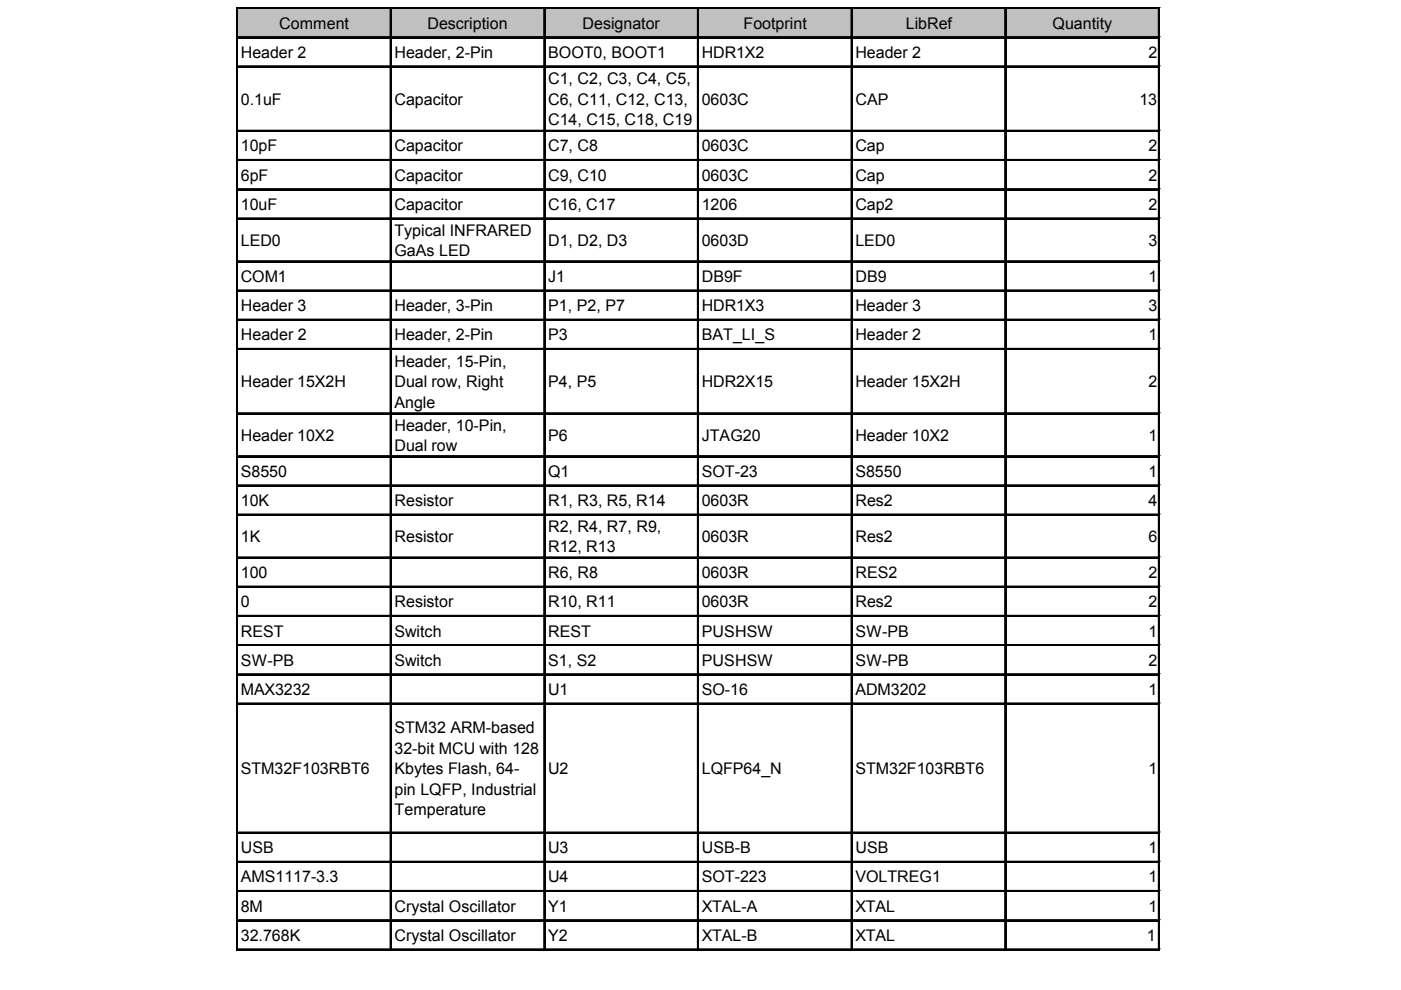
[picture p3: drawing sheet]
<svg xmlns="http://www.w3.org/2000/svg" width="297mm" height="210mm" viewBox="0 0 297 210" stroke-linecap="round" stroke-linejoin="round" font-family="sans-serif">
<defs><g id="words">
<g font-size="3.4">
<text x="59.2" y="6.1">Comment</text>
<text x="90.6" y="6.1">Description</text>
<text x="123.5" y="6.1">Designator</text>
<text x="157.7" y="6.1">Footprint</text>
<text x="192.1" y="6.1">LibRef</text>
<text x="223.2" y="6.1">Quantity</text>
<text x="51.1" y="12.3">Header 2</text>
<text x="83.6" y="12.3">Header, 2-Pin</text>
<text x="116.2" y="12.3">BOOT0, BOOT1</text>
<text x="116.2" y="17.9">C1, C2, C3, C4, C5,</text>
<text x="148.8" y="12.3">HDR1X2</text>
<text x="181.4" y="12.3">Header 2</text>
<text x="243.5" y="12.3">2</text>
<text x="51.1" y="22.2">0.1uF</text>
<text x="83.6" y="22.2">Capacitor</text>
<text x="116.2" y="22.2">C6, C11, C12, C13,</text>
<text x="148.8" y="22.2">0603C</text>
<text x="181.4" y="22.2">CAP</text>
<text x="241.6" y="22.2">13</text>
<text x="116.2" y="26.5">C14, C15, C18, C19</text>
<text x="51.1" y="32.1">10pF</text>
<text x="83.6" y="32.1">Capacitor</text>
<text x="116.2" y="32.1">C7, C8</text>
<text x="148.8" y="32.1">0603C</text>
<text x="181.4" y="32.1">Cap</text>
<text x="243.5" y="32.1">2</text>
<text x="51.1" y="38.3">6pF</text>
<text x="83.6" y="38.3">Capacitor</text>
<text x="116.2" y="38.3">C9, C10</text>
<text x="148.8" y="38.3">0603C</text>
<text x="181.4" y="38.3">Cap</text>
<text x="243.5" y="38.3">2</text>
<text x="51.1" y="44.5">10uF</text>
<text x="83.6" y="44.5">Capacitor</text>
<text x="116.2" y="44.5">C16, C17</text>
<text x="148.8" y="44.5">1206</text>
<text x="181.4" y="44.5">Cap2</text>
<text x="243.5" y="44.5">2</text>
<text x="51.1" y="52.2">LED0</text>
<text x="83.6" y="50">Typical INFRARED</text>
<text x="116.2" y="52.2">D1, D2, D3</text>
<text x="148.8" y="52.2">0603D</text>
<text x="181.4" y="52.2">LED0</text>
<text x="243.5" y="52.2">3</text>
<text x="51.1" y="59.8">COM1</text>
<text x="83.6" y="54.3">GaAs LED</text>
<text x="116.2" y="59.8">J1</text>
<text x="148.8" y="59.8">DB9F</text>
<text x="181.4" y="59.8">DB9</text>
<text x="243.5" y="59.8">1</text>
<text x="51.1" y="66">Header 3</text>
<text x="83.6" y="66">Header, 3-Pin</text>
<text x="116.2" y="66">P1, P2, P7</text>
<text x="148.8" y="66">HDR1X3</text>
<text x="181.4" y="66">Header 3</text>
<text x="243.5" y="66">3</text>
<text x="51.1" y="72.2">Header 2</text>
<text x="83.6" y="72.2">Header, 2-Pin</text>
<text x="83.6" y="77.8">Header, 15-Pin,</text>
<text x="116.2" y="72.2">P3</text>
<text x="148.8" y="72.2">BAT_LI_S</text>
<text x="181.4" y="72.2">Header 2</text>
<text x="243.5" y="72.2">1</text>
<text x="51.1" y="82.1">Header 15X2H</text>
<text x="83.6" y="82.1">Dual row, Right</text>
<text x="116.2" y="82.1">P4, P5</text>
<text x="148.8" y="82.1">HDR2X15</text>
<text x="181.4" y="82.1">Header 15X2H</text>
<text x="243.5" y="82.1">2</text>
<text x="83.6" y="86.4">Angle</text>
<text x="51.1" y="93.5">Header 10X2</text>
<text x="83.6" y="91.3">Header, 10-Pin,</text>
<text x="83.6" y="95.6">Dual row</text>
<text x="116.2" y="93.5">P6</text>
<text x="148.8" y="93.5">JTAG20</text>
<text x="181.4" y="93.5">Header 10X2</text>
<text x="243.5" y="93.5">1</text>
<text x="51.1" y="101.1">S8550</text>
<text x="116.2" y="101.1">Q1</text>
<text x="148.8" y="101.1">SOT-23</text>
<text x="181.4" y="101.1">S8550</text>
<text x="243.5" y="101.1">1</text>
<text x="51.1" y="107.3">10K</text>
<text x="83.6" y="107.3">Resistor</text>
<text x="116.2" y="107.3">R1, R3, R5, R14</text>
<text x="148.8" y="107.3">0603R</text>
<text x="181.4" y="107.3">Res2</text>
<text x="243.5" y="107.3">4</text>
<text x="116.2" y="112.8">R2, R4, R7, R9,</text>
<text x="51.1" y="115">1K</text>
<text x="83.6" y="115">Resistor</text>
<text x="116.2" y="117.1">R12, R13</text>
<text x="148.8" y="115">0603R</text>
<text x="181.4" y="115">Res2</text>
<text x="243.5" y="115">6</text>
<text x="51.1" y="122.6">100</text>
<text x="116.2" y="122.6">R6, R8</text>
<text x="148.8" y="122.6">0603R</text>
<text x="181.4" y="122.6">RES2</text>
<text x="243.5" y="122.6">2</text>
<text x="51.1" y="128.8">0</text>
<text x="83.6" y="128.8">Resistor</text>
<text x="116.2" y="128.8">R10, R11</text>
<text x="148.8" y="128.8">0603R</text>
<text x="181.4" y="128.8">Res2</text>
<text x="243.5" y="128.8">2</text>
<text x="51.1" y="135">REST</text>
<text x="83.6" y="135">Switch</text>
<text x="116.2" y="135">REST</text>
<text x="148.8" y="135">PUSHSW</text>
<text x="181.4" y="135">SW-PB</text>
<text x="243.5" y="135">1</text>
<text x="51.1" y="141.1">SW-PB</text>
<text x="83.6" y="141.1">Switch</text>
<text x="116.2" y="141.1">S1, S2</text>
<text x="148.8" y="141.1">PUSHSW</text>
<text x="181.4" y="141.1">SW-PB</text>
<text x="243.5" y="141.1">2</text>
<text x="51.1" y="147.3">MAX3232</text>
<text x="116.2" y="147.3">U1</text>
<text x="148.8" y="147.3">SO-16</text>
<text x="181.4" y="147.3">ADM3202</text>
<text x="243.5" y="147.3">1</text>
<text x="83.6" y="155.5">STM32 ARM-based</text>
<text x="83.6" y="159.8">32-bit MCU with 128</text>
<text x="51.1" y="164.1">STM32F103RBT6</text>
<text x="83.6" y="164.1">Kbytes Flash, 64-</text>
<text x="116.2" y="164.1">U2</text>
<text x="148.8" y="164.1">LQFP64_N</text>
<text x="181.4" y="164.1">STM32F103RBT6</text>
<text x="243.5" y="164.1">1</text>
<text x="83.6" y="168.5">pin LQFP, Industrial</text>
<text x="83.6" y="172.8">Temperature</text>
<text x="51.1" y="180.9">USB</text>
<text x="116.2" y="180.9">U3</text>
<text x="148.8" y="180.9">USB-B</text>
<text x="181.4" y="180.9">USB</text>
<text x="243.5" y="180.9">1</text>
<text x="51.1" y="187.1">AMS1117-3.3</text>
<text x="116.2" y="187.1">U4</text>
<text x="148.8" y="187.1">SOT-223</text>
<text x="181.4" y="187.1">VOLTREG1</text>
<text x="243.5" y="187.1">1</text>
<text x="51.1" y="193.3">8M</text>
<text x="83.6" y="193.3">Crystal Oscillator</text>
<text x="116.2" y="193.3">Y1</text>
<text x="148.8" y="193.3">XTAL-A</text>
<text x="181.4" y="193.3">XTAL</text>
<text x="243.5" y="193.3">1</text>
<text x="51.1" y="199.5">32.768K</text>
<text x="83.6" y="199.5">Crystal Oscillator</text>
<text x="116.2" y="199.5">Y2</text>
<text x="148.8" y="199.5">XTAL-B</text>
<text x="181.4" y="199.5">XTAL</text>
<text x="243.1" y="199.5">1</text>
</g>
</g></defs>
<path d="M50.3 1.8h195.5v6.2h-195.5z" fill="#c0c0c0"/>
<g fill="none" stroke="#000" stroke-width=".21">
<path d="M50.1 1.6v200M50.5 1.6h195.5M50.5 7.8h195.5M50.5 13.9h195.5M82.7 2v199.6M115.3 2v199.6M147.9 2v199.6M180.4 2v199.6M213 2v199.6M245.6 2v199.6M50.5 27.6h195.5M50.5 33.8h195.5"/>
<path d="M50.5 40h195.5M50.5 46.2h195.5M50.5 55.3h195.5M50.5 61.5h195.5M50.5 67.7h195.5M50.5 73.9h195.5M50.5 87.5h195.5M50.5 96.6h195.5M50.5 102.8h195.5M50.5 109h195.5M50.5 118.1h195.5M50.5 124.3h195.5"/>
<path d="M50.5 130.5h195.5M50.5 136.6h195.5M50.5 142.8h195.5M50.5 149h195.5M50.5 176.4h195.5M50.5 182.6h195.5M50.5 188.8h195.5M50.5 195h195.5M50.5 201.2h195.5"/>
</g>
<path d="M50.3 1.6v200M82.9 2v199.6M115.5 2v199.6M148.1 2v199.6M180.6 2v199.6M213.2 2v199.6M245.8 2v199.6" fill="none" stroke="#000" stroke-width=".42"/>
<g fill="none" stroke="#000" stroke-width=".41">
<path d="M50.5 1.8h195.5M50.5 8h195.5M50.5 14.1h195.5M50.5 27.8h195.5M50.5 34h195.5M50.5 40.2h195.5M50.5 46.4h195.5M50.5 55.5h195.5M50.5 61.7h195.5M50.5 67.9h195.5M50.5 74.1h195.5M50.5 87.7h195.5"/>
<path d="M50.5 96.8h195.5M50.5 103h195.5M50.5 109.2h195.5M50.5 118.3h195.5M50.5 124.5h195.5M50.5 130.7h195.5M50.5 136.9h195.5M50.5 143h195.5M50.5 149.2h195.5M50.5 176.6h195.5M50.5 182.8h195.5M50.5 189h195.5"/>
<path d="M50.5 195.2h195.5M50.5 201.4h195.5"/>
</g>
<use href="#words"/>
</svg>
